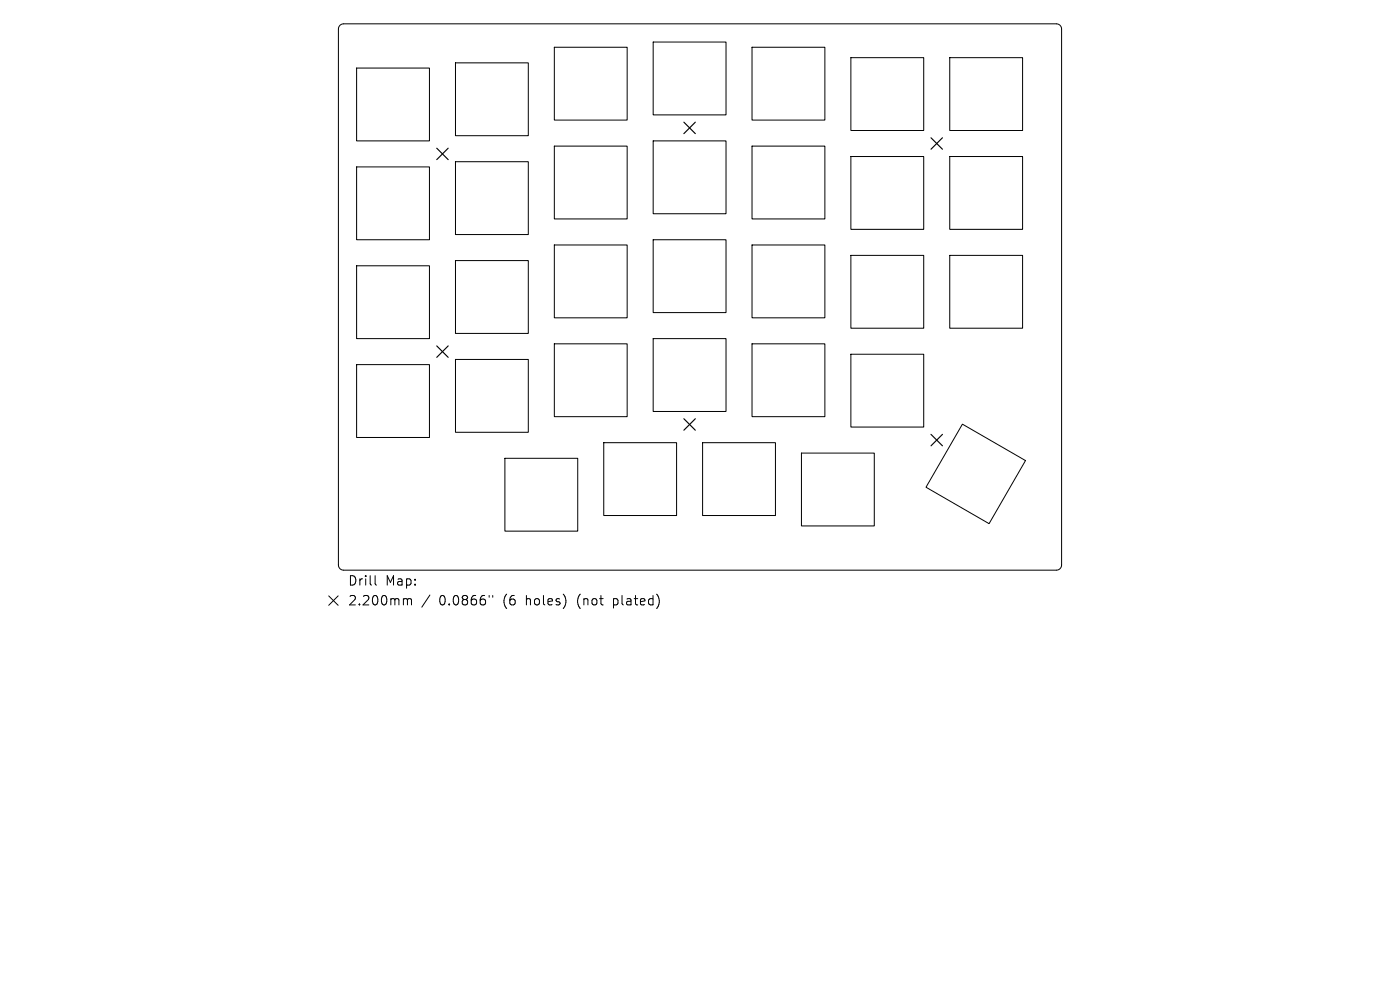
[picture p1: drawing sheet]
<svg xmlns="http://www.w3.org/2000/svg" width="297mm" height="210mm" viewBox="0 0 297 210" stroke-linecap="round" stroke-linejoin="round" font-family="sans-serif">
<defs><g id="words">
<g font-size="2.8">
<text x="73.7" y="124.5">Drill</text>
<text x="81.7" y="124.5">Map:</text>
<text x="73.7" y="128.7">2.200mm</text>
<text x="93.2" y="128.7">0.0866&quot;</text>
<text x="106.9" y="128.7">(6</text>
<text x="111.9" y="128.7">holes)</text>
<text x="122.9" y="128.7">(not</text>
<text x="130.7" y="128.7">plated)</text>
</g>
</g></defs>
<g fill="none" stroke="#000" stroke-width=".21">
<path d="M72.1 5.4l.8-.3h151.2a1.1 1.1 0 0 1 1.1 1.1v113.6a1.1 1.1 0 0 1-1.1 1.1h-151.2a1.1 1.1 0 0 1-1.1-1.1v-113.6zM75.7 14.4h15.4v15.5h-15.4zM96.6 13.3h15.5v15.5h-15.5zM117.6 10h15.4v15.5h-15.4zM138.6 8.9h15.4v15.5h-15.4zM159.5 10h15.5v15.5h-15.5zM180.5 12.2h15.5v15.5h-15.5zM201.5 12.2h15.4v15.5h-15.4zM75.7 35.4h15.4v15.5h-15.4zM96.6 34.3h15.5v15.5h-15.5zM117.6 31h15.4v15.4h-15.4zM138.6 29.9h15.4v15.4h-15.4z"/>
<path d="M159.5 31h15.5v15.4h-15.5zM180.5 33.2h15.5v15.5h-15.5zM201.5 33.2h15.4v15.5h-15.4zM75.7 56.4h15.4v15.4h-15.4zM96.6 55.3h15.5v15.4h-15.5zM117.6 52h15.4v15.4h-15.4zM138.6 50.9h15.4v15.4h-15.4zM159.5 52h15.5v15.4h-15.5zM180.5 54.2h15.5v15.4h-15.5zM201.5 54.2h15.4v15.4h-15.4zM75.7 77.4h15.4v15.4h-15.4zM96.6 76.2h15.5v15.5h-15.5z"/>
<path d="M117.6 72.9h15.4v15.5h-15.4zM138.6 71.8h15.4v15.5h-15.4zM159.5 72.9h15.5v15.5h-15.5zM180.5 75.1h15.5v15.5h-15.5zM107.1 97.2h15.5v15.5h-15.5zM128.1 93.9h15.4v15.5h-15.4zM149.1 93.9h15.4v15.5h-15.4zM170 96.1h15.5v15.5h-15.5zM204.2 90l13.4 7.7-7.8 13.4-13.4-7.7zM69.7 126.4l2 2M71.7 126.4l-2 2M79.6 122.1v1.7l.3 .3"/>
<path d="M85.9 127l.4 .1 .1 .2M86.4 127.3l.3-.3 .5 .1 .1 1.2M86.4 127.3v1M91.2 126.2l-1.7 2.6M103.8 126.3v.4M104.5 126.3v.4"/>
</g>
<path d="M92.7 31.4l2.4 2.5M95.1 31.4l-2.4 2.5M145.1 25.9l2.4 2.4M147.5 25.9l-2.4 2.4M197.5 29.2l2.4 2.5M199.9 29.2l-2.4 2.5M92.7 73.4l2.4 2.4M95.1 73.4l-2.4 2.4M145.1 88.8l2.4 2.5M147.5 88.8l-2.4 2.5M197.5 92.1l2.4 2.5M199.9 92.1l-2.4 2.5" fill="none" stroke="#000" stroke-width=".24"/>
<use href="#words"/>
</svg>
